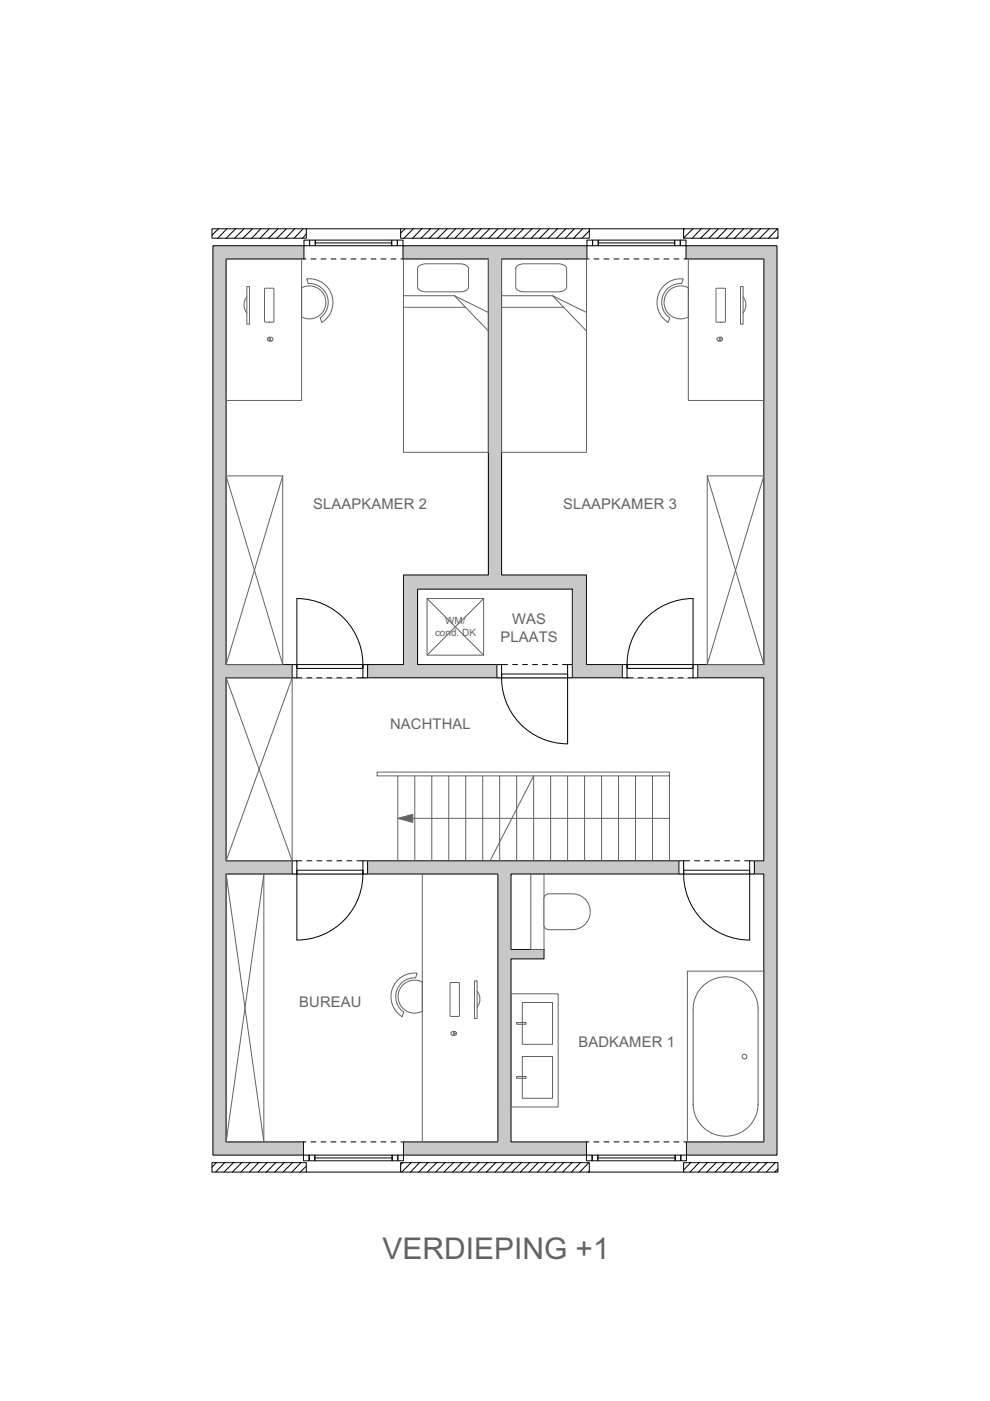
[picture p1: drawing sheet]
<svg xmlns="http://www.w3.org/2000/svg" width="210mm" height="297mm" viewBox="0 0 210 297" stroke-linecap="round" stroke-linejoin="round" font-family="sans-serif">
<defs><g id="words">
<text font-size="6.3" fill="#636363" x="81.1" y="266.9">VERDIEPING +1</text>
<g font-size="3.1" fill="#636363">
<text x="66.4" y="108">SLAAPKAMER 2</text>
<text x="119.4" y="108">SLAAPKAMER 3</text>
<text x="106.1" y="136">PLAATS</text>
<text x="108.6" y="132.4">WAS</text>
<text x="82.7" y="154.6">NACHTHAL</text>
<text x="63.5" y="213.5">BUREAU</text>
<text x="122.7" y="222">BADKAMER 1</text>
</g>
<g font-size="2.1" fill="#636363">
<text x="92.2" y="134.8">cond. DK</text>
<text x="94.4" y="132.4">WM/</text>
</g>
</g></defs>
<g fill="none" stroke="#000" stroke-width=".21">
<path d="M44.9 48.5h20v2h-20zM46.3 48.5l-1.3 1.4M48.1 48.5l-2 2M50 48.5l-2.1 2M51.7 48.5l-2 2M53.5 48.5l-2 2M55.3 48.5l-2 2M57.1 48.5l-2 2M58.9 48.5l-2 2M60.7 48.5l-2 2M62.5 48.5l-2 2M64.3 48.5l-2 2"/>
<path d="M64.9 49.6l-.8 .9"/>
</g>
<path d="M84.9 48.5h40v2h-40z" fill-rule="evenodd" fill="#fff"/>
<g fill="none" stroke="#000" stroke-width=".21">
<path d="M84.9 48.5h40v2h-40zM85.9 48.5l-1 .9M87.6 48.5l-2 2M89.4 48.5l-1.9 2M91.3 48.5l-2.1 2M93 48.5l-2 2M94.8 48.5l-2 2M96.6 48.5l-1.9 2M98.4 48.5l-2 2M100.2 48.5l-2 2M102 48.5l-2 2M103.8 48.5l-2 2"/>
<path d="M105.6 48.5l-2 2M107.4 48.5l-2 2M109.2 48.5l-2 2M111 48.5l-2 2M112.8 48.5l-2.1 2M114.6 48.5l-2 2M116.4 48.5l-2 2M118.2 48.5l-2 2M120 48.5l-2.1 2M121.8 48.5l-2 2M123.5 48.5l-1.9 2M125 48.9l-1.6 1.6"/>
</g>
<path d="M144.9 48.5h20v2h-20z" fill-rule="evenodd" fill="#fff"/>
<g fill="none" stroke="#000" stroke-width=".21">
<path d="M144.9 48.5h20v2h-20zM145.1 48.5l-.2 .2M146.9 48.5l-2 2M148.7 48.5l-2 2M150.5 48.5l-2 2M152.3 48.5l-2 2M154.1 48.5l-2 2M155.9 48.5l-2 2M157.6 48.5l-1.9 2M159.5 48.5l-2 2M161.3 48.5l-2 2M163.1 48.5l-2.1 2"/>
<path d="M164.8 48.5l-1.9 2M164.9 50.2l-.2 .3"/>
</g>
<path d="M44.9 246.5h20v2h-20z" fill-rule="evenodd" fill="#fff"/>
<g fill="none" stroke="#000" stroke-width=".21">
<path d="M44.9 246.5h20v2h-20zM45.9 246.5l-.9 1M47.7 246.5l-2 2M49.5 246.5l-2 2M51.3 246.5l-2 2M53.1 246.5l-2 2M54.9 246.5l-2 2M56.6 246.5l-1.9 2M58.5 246.5l-2 2M60.3 246.5l-2 2M62.1 246.5l-2.1 2M63.8 246.5l-1.9 2"/>
<path d="M64.9 247.2l-1.2 1.3"/>
</g>
<path d="M84.9 246.5h40v2h-40z" fill-rule="evenodd" fill="#fff"/>
<g fill="none" stroke="#000" stroke-width=".21">
<path d="M84.9 246.5h40v2h-40zM85.4 246.5l-.5 .5M87.2 246.5l-2 2M89 246.5l-2 2M90.8 246.5l-2 2M92.6 246.5l-2 2M94.4 246.5l-2 2M96.2 246.5l-2.1 2M98 246.5l-2 2M99.7 246.5l-1.9 2M101.6 246.5l-2 2M103.4 246.5l-2.1 2"/>
<path d="M105.2 246.5l-2.1 2M106.9 246.5l-1.9 2M108.8 246.5l-2 2M110.6 246.5l-2.1 2M112.4 246.5l-2.1 2M114.1 246.5l-1.9 2M115.9 246.5l-1.9 2M117.8 246.5l-2.1 2M119.5 246.5l-2 2M121.3 246.5l-2 2M123.1 246.5l-1.9 2M124.9 246.5l-2 2"/>
<path d="M125 248.2l-.3 .3"/>
</g>
<path d="M144.9 246.5h20v2h-20z" fill-rule="evenodd" fill="#fff"/>
<g fill="none" stroke="#000" stroke-width=".21">
<path d="M64.4 50.9h1.2v1.2h-1.2zM64.9 48.5h20M65.6 50.9h1.2v1.2h-1.2zM66.8 50.9h16.2v1.2h-16.2zM66.8 51.5h16.2M83 50.9h1.2v1.2h-1.2zM84.2 50.9h1.2v1.2h-1.2zM124.4 50.9h1.2v1.2h-1.2zM124.9 48.5h20M125.6 50.9h1.2v1.2h-1.2zM126.8 50.9h16.2v1.2h-16.2zM126.8 51.5h16.2"/>
<path d="M143 50.9h1.2v1.2h-1.2zM144.2 50.9h1.2v1.2h-1.2zM64.3 244.9h1.2v1.2h-1.2zM64.9 248.5h20M65.5 244.9h1.2v1.2h-1.2zM66.7 244.9h16.4v1.2h-16.4zM66.7 245.5h16.4M83.1 244.9h1.2v1.2h-1.2zM84.3 244.9h1.2v1.2h-1.2zM124.3 244.9h1.2v1.2h-1.2zM124.9 248.5h20M125.5 244.9h1.2v1.2h-1.2z"/>
<path d="M126.7 244.9h16.4v1.2h-16.4zM126.7 245.5h16.4M143.1 244.9h1.2v1.2h-1.2zM144.3 244.9h1.2v1.2h-1.2zM144.9 246.5h20v2h-20zM146.5 246.5l-1.6 1.6M148.3 246.5l-2 2M150 246.5l-1.9 2M151.9 246.5l-2 2M153.7 246.5l-2.1 2M155.4 246.5l-2 2M157.2 246.5l-1.9 2"/>
<path d="M159.1 246.5l-2 2M160.9 246.5l-2.1 2M162.6 246.5l-2 2M164.4 246.5l-1.9 2M164.9 247.8l-.6 .7"/>
</g>
<path d="M64.3 242.1h21.2M124.3 242.1h21.2" fill="none" stroke="#000" stroke-width=".21" stroke-dasharray="1.1 1.1" stroke-dashoffset=".5"/>
<path d="M64.4 54.9h21M124.4 54.9h21" fill="none" stroke="#000" stroke-width=".21" stroke-dasharray="1.1 1.1" stroke-dashoffset=".6"/>
<path d="M45.1 52.1v192.8h19.2v-2.8h-16.4v-56.8h57.6v56.8h-20v2.8h38.8v-2.8h-16v-38.8h7v-2h-7v-16h53.6v56.8h-16.4v2.8h19.2v-192.8h-19.3v2.8h16.5v86h-37.6v-19h-18v-67h18.1v-2.8h-39v2.8h18.1v67h-18v19h-37.6v-86h16.5v-2.8zM88.5 124.9h32.8v16h-32.8zM47.9 143.7h114v38.8h-114z" fill-rule="evenodd" fill="#c8c8c8"/>
<path d="M45.1 52.1h19.3v2.8h-16.5v86h37.6v-19h18v-67h-18.1v-2.8h39v2.8h-18.1v67h18v19h37.6v-86h-16.5v-2.8h19.3v192.8h-19.2v-2.8h16.4v-56.8h-53.6v16h7v2h-7v38.8h16v2.8h-38.8v-2.8h20v-56.8h-57.6v56.8h16.4v2.8h-19.2zM88.5 124.9h32.8v16h-32.8zM47.9 143.7h114v38.8h-114z" fill="none" stroke="#000" stroke-width=".21"/>
<path d="M143.9 182.5h16v2.8h-16z" fill-rule="evenodd" fill="#fff"/>
<path d="M143.9 182.5h16v2.8h-16z" fill="none" stroke="#fff" stroke-width=".21"/>
<path d="M143.9 182.5h1v2.8h-1zM144.9 184.5h14v.8h-14zM144.9 182.5h.2M145 184.5a14 14 0 0 0 13.9 14.8v-14M158.9 182.5h1v2.8h-1z" fill="none" stroke="#000" stroke-width=".21"/>
<path d="M158.9 182.5h-14" fill="none" stroke="#000" stroke-width=".21" stroke-dasharray="1.1 1.1"/>
<path d="M61.9 182.5h16v2.8h-16z" fill-rule="evenodd" fill="#fff"/>
<path d="M61.9 182.5h16v2.8h-16z" fill="none" stroke="#fff" stroke-width=".21"/>
<path d="M61.9 182.5h1v2.8h-1zM62.9 184.5h14v.8h-14zM76.8 182.5h.1M76.9 184.5a14 14 0 0 1-14 14.8v-14M76.9 182.5h1v2.8h-1z" fill="none" stroke="#000" stroke-width=".21"/>
<path d="M62.9 182.5h14" fill="none" stroke="#000" stroke-width=".21" stroke-dasharray="1.1 1.1"/>
<path d="M131.9 140.9h16v2.8h-16z" fill-rule="evenodd" fill="#fff"/>
<path d="M131.9 140.9h16v2.8h-16z" fill="none" stroke="#fff" stroke-width=".21"/>
<path d="M131.9 140.9h1v2.8h-1zM132.9 140.9h14v.8h-14zM132.9 143.7h.2M146.9 140.9h1v2.8h-1zM146.9 140.9v-14a14 14 0 0 0-13.9 14.8" fill="none" stroke="#000" stroke-width=".21"/>
<path d="M146.9 143.7h-14" fill="none" stroke="#000" stroke-width=".21" stroke-dasharray="1.1 1.1"/>
<path d="M61.9 140.9h16v2.8h-16z" fill-rule="evenodd" fill="#fff"/>
<path d="M61.9 140.9h16v2.8h-16z" fill="none" stroke="#fff" stroke-width=".21"/>
<path d="M61.9 140.9h1v2.8h-1zM62.9 140.9h14v.8h-14zM62.9 140.9v-14a14 14 0 0 1 14 14.8M76.8 143.7h.1M76.9 140.9h1v2.8h-1z" fill="none" stroke="#000" stroke-width=".21"/>
<path d="M62.9 143.7h14" fill="none" stroke="#000" stroke-width=".21" stroke-dasharray="1.1 1.1"/>
<path d="M105.3 140.9h16v2.8h-16z" fill-rule="evenodd" fill="#fff"/>
<path d="M105.3 140.9h16v2.8h-16z" fill="none" stroke="#fff" stroke-width=".21"/>
<path d="M105.3 140.9h1v2.8h-1zM106.3 142.9h14v.8h-14zM106.3 140.9h.2M106.4 142.9a14 14 0 0 0 13.9 14.8v-14M120.3 140.9h1v2.8h-1z" fill="none" stroke="#000" stroke-width=".21"/>
<path d="M120.3 140.9h-14" fill="none" stroke="#000" stroke-width=".21" stroke-dasharray="1.1 1.1"/>
<g fill="none" stroke="#636363" stroke-width=".21">
<path d="M47.9 54.9h16v30h-16zM65 59.1l1.8 .1 1.5 .7 1.3 1.2 .7 1.3 .3 1.7-.3 1.7-.8 1.4-1.3 1.2-.3-1 1-1.1 .6-1.4 .1-1-.2-1.1-.5-1-.7-.7-1.3-.8-1.5-.2zM85.5 54.9h18v41h-18zM88.9 56.3l1.4-.4h7.2a1.71 1.71 0 0 1 1.8 1v4a1.49 1.49 0 0 1-1.8 1h-7.2a1.71 1.71 0 0 1-1.7-1v-4zM106.3 54.9h18v41h-18zM109.7 56.3l1.4-.4h7.2a1.71 1.71 0 0 1 1.8 1v4a1.49 1.49 0 0 1-1.8 1h-7.2a1.71 1.71 0 0 1-1.7-1v-4zM145.9 54.9h16v30h-16zM52.3 60.8h.6v7.9h-.6zM52.3 63a2.64 2.64 0 0 0 0 3.3M56.1 61.2l1.8-.1 .2 .2v6.8l-.2 .2h-1.6l-.2-.2zM56.7 71.9h.6M56.9 71.6l.6-.1a.4 .4 0 0 1 .4 .4 .4 .4 0 0 1-.4 .4h-.4a.4 .4 0 0 1-.4-.3 .4 .4 0 0 1 .2-.4z"/>
<path d="M57.1 71.5l.2 .4-.2 .4M63.9 61a3.5 3.5 0 0 1 5.2 3.1 3.5 3.5 0 0 1-5.2 3.1zM85.5 62.7h10.8M85.5 65.2h13.2M96.3 62.7l7.2 3.5M96.3 62.7l7.2 7.5M106.3 62.7h10.8M106.3 65.2h13.2M117.1 62.7l7.2 3.5M117.1 62.7l7.2 7.5M140.8 60.5l.8-.6 1-.5 1.2-.3h1.1l-.4 1-1.5 .2-1.2 .7-.8 .8-.5 1-.2 1.1 .1 1 .6 1.4 1 1.1-.3 1-.9-.7-.7-.9-.5-1-.3-1.1v-1.2l.3-1.1 .5-1.1zM141.6 61.9a3.5 3.5 0 0 1 4.3-.9v6.2a3.5 3.5 0 0 1-4.3-.9 3.5 3.5 0 0 1 0-4.4z"/>
<path d="M151.9 61.2l1.7-.1 .2 .2v6.8l-.2 .2h-1.6l-.2-.2zM152.1 71.7l.7-.2a.4 .4 0 0 1 .4 .4 .4 .4 0 0 1-.4 .4h-.4a.4 .4 0 0 1-.3-.6zM152.6 71.9h.6M152.8 71.5l-.2 .4 .2 .4M157 60.8h.6v7.9h-.6zM157.6 63a2.64 2.64 0 0 1 0 3.3M47.9 100.9h12v40h-12zM47.9 100.9l12 40M59.9 100.9l-12 40M149.9 100.9h12v40h-12zM149.9 100.9l12 40M161.9 100.9l-12 40"/>
<path d="M47.9 143.7h14v38.8h-14zM47.9 143.7l14 38.8M61.9 143.7l-14 38.8M47.9 185.3h8v56.8h-8zM47.9 185.3l8 56.8M55.9 185.3l-8 56.8M89.5 185.3h16v56.8h-16zM112.5 185.3h2.8v16h-2.8zM84.4 207.7l.8-.6 1-.5 1.2-.3h1.1l-.4 1-1.5 .2-1.2 .7-.8 .8-.5 1-.2 1.1 .1 1 .6 1.4 1 1.1-.3 1-.9-.7-.7-.9-.5-1-.3-1.1v-1.2l.3-1.1 .5-1.1zM85.2 209.1a3.5 3.5 0 0 1 4.3-.9v6.2a3.5 3.5 0 0 1-4.3-.9 3.5 3.5 0 0 1 0-4.4zM95.5 208.4l1.7-.1 .2 .2v6.8l-.2 .2h-1.6l-.2-.2zM95.8 218.8l.6-.1a.4 .4 0 0 1 .4 .4 .4 .4 0 0 1-.4 .4h-.4a.4 .4 0 0 1-.4-.3 .4 .4 0 0 1 .2-.4z"/>
<path d="M96.2 219.1h.6M96.4 218.7l-.2 .4 .2 .4M100.6 208h.6v7.9h-.6zM101.2 210.2a2.64 2.64 0 0 1 0 3.3M145.7 205.9h16.2v36.2h-16.2zM147 234.1a6.9 6.9 0 0 0 6.8 6.8 6.9 6.9 0 0 0 6.9-6.8M147 234.2v-20.2a6.9 6.9 0 0 1 6.8-6.9 6.9 6.9 0 0 1 6.9 6.9v20.2"/>
<circle cx="157.8" cy="224" r=".5"/>
</g>
<path d="M109.5 228.2h2v.4h-2z" fill-rule="evenodd" fill="#fff"/>
<path d="M108.3 210.7h10v24h-10zM109.5 228.2h2v.4h-2zM110.7 224h6.4v8.9h-6.4z" fill="none" stroke="#636363" stroke-width=".21"/>
<path d="M109.5 216.8h2v.4h-2z" fill-rule="evenodd" fill="#fff"/>
<path d="M90.5 126.9h12v12h-12zM90.5 126.9l12 12M102.5 126.9l-11.9 12M109.5 216.8h2v.4h-2zM110.7 212.6h6.4v8.8h-6.4z" fill="none" stroke="#636363" stroke-width=".21"/>
<path d="M115.6 189.8l.7-.3h5a3.8 3.8 0 0 1 3.8 3.8 3.8 3.8 0 0 1-3.8 3.8h-5a1 1 0 0 1-1-1v-5.6z" fill-rule="evenodd" fill="#fff"/>
<g fill="none" stroke="#636363" stroke-width=".21">
<path d="M79.9 163.7h62v.8h-62zM84.3 173.5l3.2-.8v1.7zM84.3 164.5v18M87.5 173.5h54.4M87.9 164.5v18M91.5 164.5v18M95.1 164.5v18M98.7 164.5v18M102.3 164.5v18M105.9 164.5v18M109.5 164.5v18M113.1 164.5v18"/>
<path d="M116.7 164.5v18M120.3 164.5v18M123.9 164.5v18M127.5 164.5v18M131.1 164.5v18M134.7 164.5v18M138.3 164.5v18M141.9 164.5v18M115.6 189.8l.7-.3h5a3.8 3.8 0 0 1 3.8 3.8 3.8 3.8 0 0 1-3.8 3.8h-5a1 1 0 0 1-1-1v-5.6z"/>
</g>
<path d="M84.3 173.5l3.2-.8v1.7z" fill="#636363"/>
<path d="M113.1 164.5l-9.2 18" fill="none" stroke="#636363" stroke-width=".21"/>
<path d="M81.1 261.2h48.2v7.3h-48.2z" fill-rule="evenodd" fill="#fff"/>
<use href="#words"/>
</svg>
